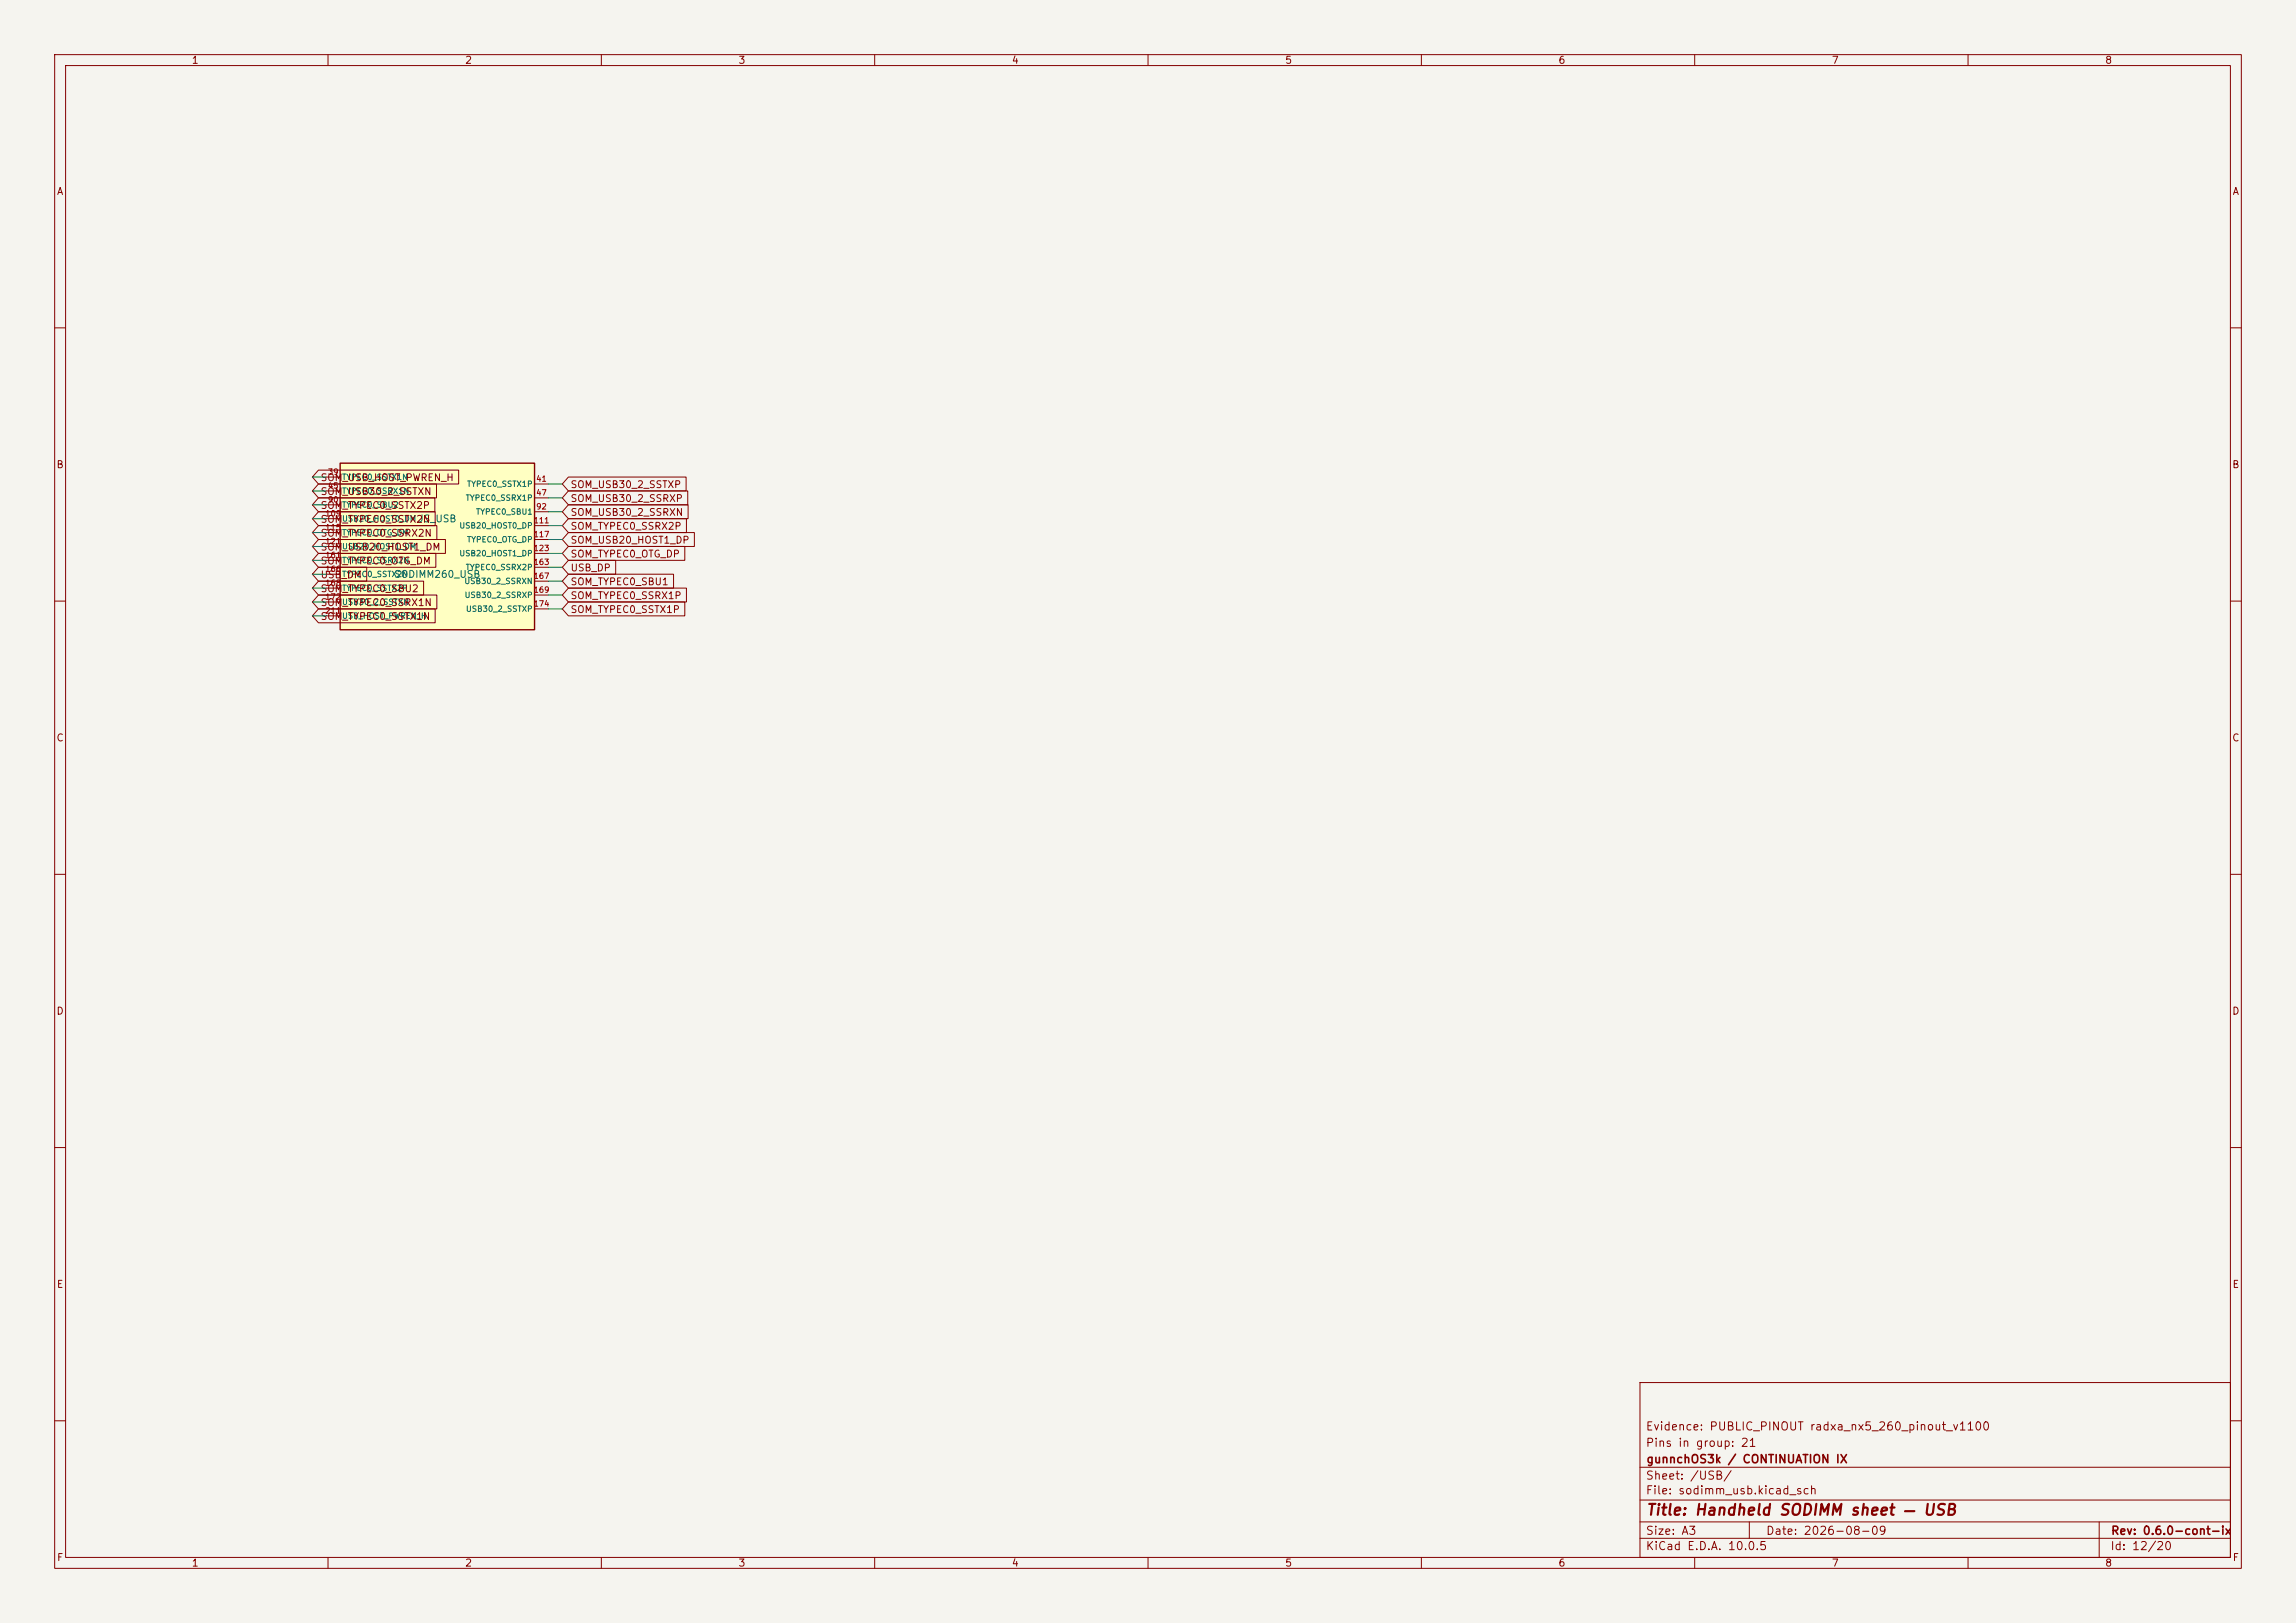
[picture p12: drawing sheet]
<svg xmlns="http://www.w3.org/2000/svg" width="420mm" height="297mm" viewBox="0 0 420 297" stroke-linecap="round" stroke-linejoin="round" font-family="sans-serif">
<defs><g id="words">
<text font-size="2" fill="#840000" x="301" y="277.8">Title: Handheld SODIMM sheet — USB</text>
<g font-size="1.5" fill="#840000">
<text x="300.9" y="262.1">Evidence: PUBLIC_PINOUT radxa_nx5_260_pinout_v1100</text>
<text x="300.9" y="265.1">Pins in group: 21</text>
<text x="301" y="268.1">gunnchOS3k / CONTINUATION IX</text>
<text x="300.9" y="273.8">File: sodimm_usb.kicad_sch</text>
<text x="300.9" y="271.1">Sheet: /USB/</text>
<text x="300.9" y="281.2">Size: A3</text>
<text x="322.9" y="281.2">Date: 2026-08-09</text>
<text x="386" y="281.2">Rev: 0.6.0-cont-ix</text>
<text x="300.9" y="284">KiCad E.D.A. 10.0.5</text>
<text x="385.9" y="284">Id: 12/20</text>
</g>
<g font-size="1.3" fill="#840000">
<text x="35" y="12">1</text>
<text x="85" y="12">2</text>
<text x="135" y="12">3</text>
<text x="185" y="12">4</text>
<text x="235" y="12">5</text>
<text x="285" y="12">6</text>
<text x="335" y="12">7</text>
<text x="385" y="12">8</text>
<text x="10.3" y="36">A</text>
<text x="408.3" y="36">A</text>
<text x="10.2" y="86">B</text>
<text x="58.5" y="88.4">SOM_USB_HOST_PWREN_H</text>
<text x="104.3" y="89.6">SOM_USB30_2_SSTXP</text>
<text x="408.2" y="86">B</text>
<text x="58.5" y="93.4">SOM_TYPEC0_SSTX2P</text>
<text x="58.5" y="90.9">SOM_USB30_2_SSTXN</text>
<text x="58.5" y="96">SOM_TYPEC0_SSTX2N</text>
<text x="104.3" y="92.2">SOM_USB30_2_SSRXP</text>
<text x="104.3" y="94.7">SOM_USB30_2_SSRXN</text>
<text x="58.5" y="98.5">SOM_TYPEC0_SSRX2N</text>
<text x="58.5" y="101.1">SOM_USB20_HOST1_DM</text>
<text x="104.3" y="97.2">SOM_TYPEC0_SSRX2P</text>
<text x="104.3" y="99.8">SOM_USB20_HOST1_DP</text>
<text x="58.5" y="106.1">USB_DM</text>
<text x="58.5" y="103.6">SOM_TYPEC0_OTG_DM</text>
<text x="104.3" y="102.3">SOM_TYPEC0_OTG_DP</text>
<text x="104.3" y="104.9">USB_DP</text>
<text x="104.3" y="107.4">SOM_TYPEC0_SBU1</text>
<text x="58.5" y="113.8">SOM_TYPEC0_SSTX1N</text>
<text x="58.5" y="111.2">SOM_TYPEC0_SSRX1N</text>
<text x="58.5" y="108.7">SOM_TYPEC0_SBU2</text>
<text x="104.3" y="112.5">SOM_TYPEC0_SSTX1P</text>
<text x="104.3" y="109.9">SOM_TYPEC0_SSRX1P</text>
<text x="10.2" y="136">C</text>
<text x="408.2" y="136">C</text>
<text x="10.2" y="186">D</text>
<text x="408.2" y="186">D</text>
<text x="10.3" y="236">E</text>
<text x="408.3" y="236">E</text>
<text x="10.3" y="286">F</text>
<text x="35" y="287">1</text>
<text x="85" y="287">2</text>
<text x="135" y="287">3</text>
<text x="185" y="287">4</text>
<text x="235" y="287">5</text>
<text x="285" y="287">6</text>
<text x="335" y="287">7</text>
<text x="385" y="287">8</text>
<text x="408.3" y="286">F</text>
</g>
<g font-size="1.3" fill="#006464">
<text x="76.4" y="95.9">JS_USB</text>
<text x="72" y="106">SODIMM260_USB</text>
</g>
<g font-size="1" fill="#a90000">
<text x="59.9" y="87.1">39</text>
<text x="59.9" y="89.7">45</text>
<text x="98" y="88.4">41</text>
<text x="59.4" y="94.7">109</text>
<text x="59.9" y="92.2">90</text>
<text x="98" y="90.9">47</text>
<text x="98" y="93.5">92</text>
<text x="59.4" y="97.3">115</text>
<text x="59.4" y="99.8">121</text>
<text x="97.5" y="96">111</text>
<text x="97.5" y="98.5">117</text>
<text x="97.5" y="101.1">123</text>
<text x="59.4" y="102.4">161</text>
<text x="59.4" y="104.9">166</text>
<text x="59.4" y="107.4">168</text>
<text x="97.5" y="103.6">163</text>
<text x="97.5" y="106.2">167</text>
<text x="59.4" y="110">172</text>
<text x="59.4" y="112.5">211</text>
<text x="97.5" y="108.7">169</text>
<text x="97.5" y="111.2">174</text>
</g>
<g font-size="1" fill="#006464">
<text x="62.5" y="88.1">TYPEC0_SSTX1N</text>
<text x="85.3" y="89.3">TYPEC0_SSTX1P</text>
<text x="62.5" y="90.6">TYPEC0_SSRX1N</text>
<text x="62.5" y="93.1">TYPEC0_SBU2</text>
<text x="62.5" y="95.7">USB20_HOST0_DM</text>
<text x="85.1" y="91.9">TYPEC0_SSRX1P</text>
<text x="87" y="94.4">TYPEC0_SBU1</text>
<text x="62.5" y="98.2">TYPEC0_OTG_DM</text>
<text x="62.5" y="100.8">USB20_HOST1_DM</text>
<text x="83.9" y="97">USB20_HOST0_DP</text>
<text x="85.3" y="99.5">TYPEC0_OTG_DP</text>
<text x="62.5" y="103.3">TYPEC0_SSRX2N</text>
<text x="62.5" y="105.8">TYPEC0_SSTX2N</text>
<text x="83.9" y="102">USB20_HOST1_DP</text>
<text x="84.8" y="107.1">USB30_2_SSRXN</text>
<text x="85.1" y="104.6">TYPEC0_SSRX2P</text>
<text x="62.5" y="108.4">TYPEC0_SSTX2P</text>
<text x="62.5" y="110.9">USB30_2_SSTXN</text>
<text x="62.5" y="113.5">USB_HOST_PWREN_H</text>
<text x="84.9" y="109.7">USB30_2_SSRXP</text>
<text x="85.1" y="112.2">USB30_2_SSTXP</text>
</g>
</g></defs>
<path d="M0 0h420v297h-420z" fill="#f5f4ef" stroke="#f5f4ef" stroke-width=".18"/>
<g fill="none" stroke="#840000" stroke-width=".18">
<path d="M10 10h400v277h-400zM12 12h396v273h-396zM60 10v2M110 10v2M160 10v2M210 10v2M260 10v2M310 10v2M360 10v2M10 60h2M408 60h2M10 110h2"/>
<path d="M408 110h2M10 160h2M408 160h2M10 210h2M408 210h2M300 253h108v32h-108zM10 260h2M300 278.5h108M300 274.5h108M300 268.5h108M320 278.5v3M384 278.5v6.5"/>
<path d="M408 260h2M60 285v2M110 285v2M160 285v2M210 285v2M260 285v2M300 281.5h108M310 285v2M360 285v2"/>
</g>
<path d="M62.2 84.8h35.6v30.4h-35.6z" fill="#ffffc2"/>
<path d="M62.2 84.8h35.6v30.4h-35.6z" fill="none" stroke="#840000" stroke-width=".25"/>
<g fill="none" stroke="#840000" stroke-width=".18">
<path d="M58.3 91.1h21.2v2.6h-21.2l-1.2-1.3zM58.3 88.6h21.5v2.5h-21.5l-1.2-1.3zM58.3 86h25.6v2.6h-25.6l-1.2-1.3zM58.3 96.2h21.6v2.5h-21.6l-1.2-1.2zM58.3 98.7h23.2v2.6h-23.2l-1.2-1.3zM58.3 93.6h21.3v2.6h-21.3l-1.2-1.3zM59.7 87.3h2.5M59.7 89.8h2.5M59.7 92.4h2.5M59.7 94.9h2.5M59.7 97.5h2.5M97.8 88.6h2.5"/>
<path d="M97.8 91.1h2.5M97.8 93.7h2.5M97.8 96.2h2.5M97.8 98.7h2.5M104 87.3h21.5v2.5h-21.5l-1.1-1.2zM104 89.8h21.8v2.6h-21.8l-1.1-1.3zM104 92.4h21.9v2.5h-21.9l-1.1-1.2zM104 94.9h21.6v2.6h-21.6l-1.1-1.3zM104 97.5h23v2.5h-23l-1.1-1.3zM104 100h21.3v2.5h-21.3l-1.1-1.2zM58.3 111.4h21.3v2.6h-21.3l-1.2-1.3zM58.3 108.9h21.6v2.5h-21.6l-1.2-1.2z"/>
<path d="M58.3 106.3h19.2v2.6h-19.2l-1.2-1.3zM58.3 103.8h8.8v2.6h-8.8l-1.2-1.3zM58.3 101.3h21.4v2.5h-21.4l-1.2-1.3zM59.7 100h2.5M59.7 102.5h2.5M59.7 105.1h2.5M59.7 107.6h2.5M59.7 110.2h2.5M59.7 112.7h2.5M97.8 101.3h2.5M97.8 103.8h2.5M97.8 106.4h2.5"/>
<path d="M97.8 108.9h2.5M97.8 111.4h2.5M104 110.2h21.3v2.5h-21.3l-1.1-1.3zM104 102.5h8.6v2.6h-8.6l-1.1-1.3zM104 105.1h19.2v2.5h-19.2l-1.1-1.2zM104 107.6h21.6v2.6h-21.6l-1.1-1.3z"/>
</g>
<g fill="none" stroke="#009600" stroke-width=".18">
<path d="M57.1 92.4h2.6M57.1 89.8h2.6M57.1 94.9h2.6M57.1 97.5h2.6M57.1 87.3h2.6M100.3 98.7h2.6M100.3 96.2h2.6M100.3 93.7h2.6M100.3 91.1h2.6M100.3 88.6h2.6M57.1 100h2.6M57.1 102.5h2.6"/>
<path d="M57.1 105.1h2.6M57.1 107.6h2.6M57.1 110.2h2.6M57.1 112.7h2.6M100.3 111.4h2.6M100.3 108.9h2.6M100.3 106.4h2.6M100.3 103.8h2.6M100.3 101.3h2.6"/>
</g>
<use href="#words"/>
</svg>
